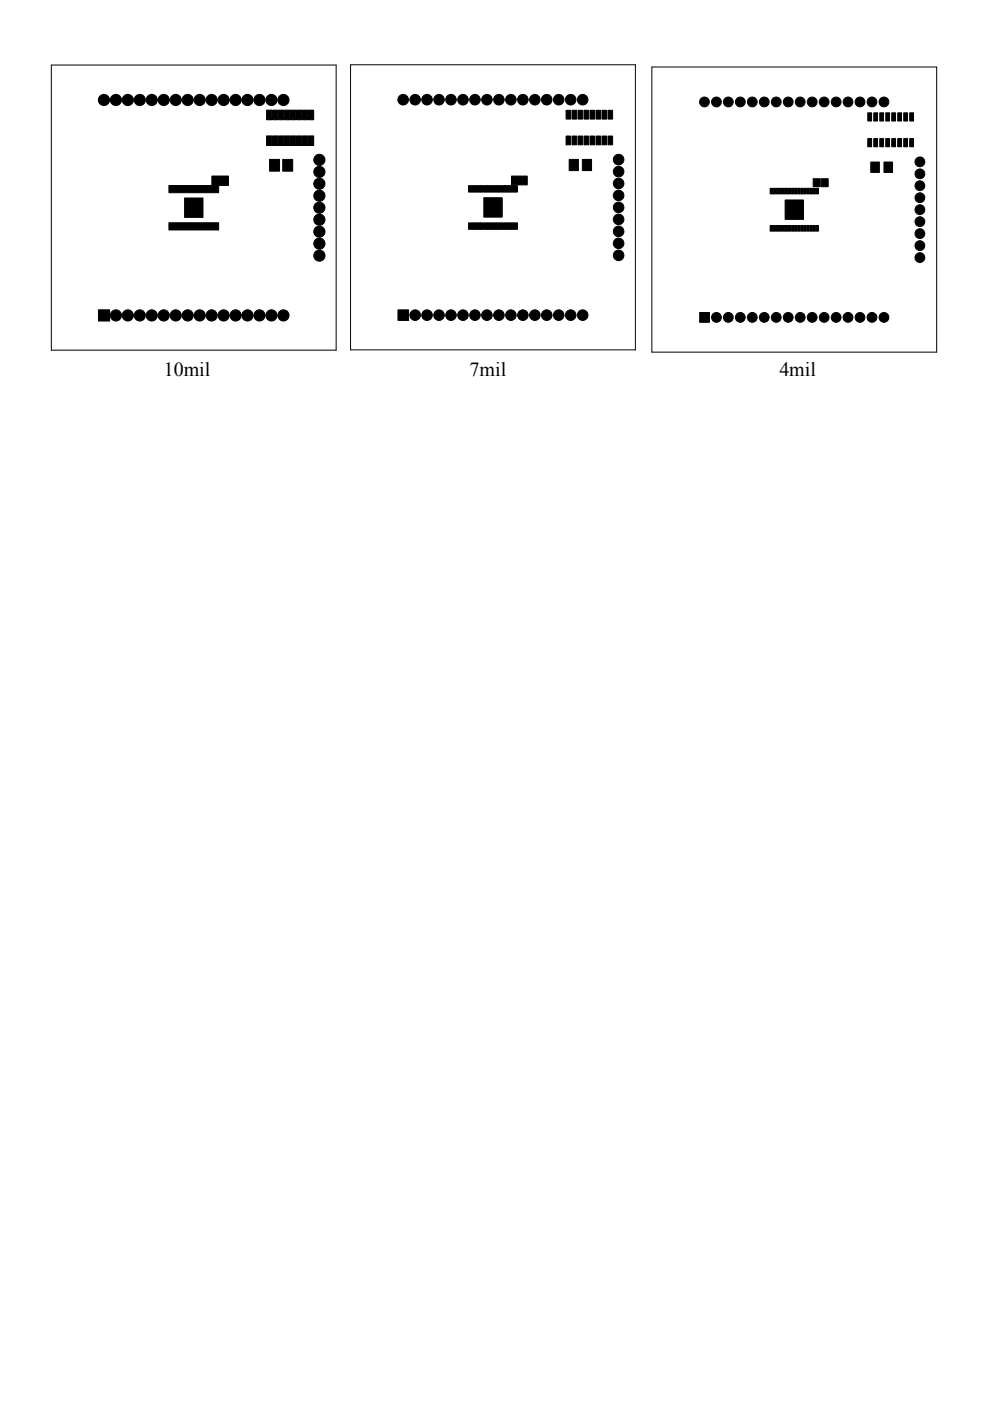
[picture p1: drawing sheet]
<svg xmlns="http://www.w3.org/2000/svg" width="210mm" height="297mm" viewBox="0 0 210 297" stroke-linecap="round" stroke-linejoin="round" font-family="sans-serif">
<defs><g id="words">
<g font-size="4.2">
<text x="34.7" y="79.8">10mil</text>
<text x="99.6" y="79.8">7mil</text>
<text x="165.2" y="79.8">4mil</text>
</g>
</g></defs>
<!-- layer: Layer 1 -->
<g fill="#000" stroke="#000" stroke-width=".21">
<path d="M56.5 23.4h1.1v2h-1.1zM56.5 28.8h1.1v2.1h-1.1zM57.8 28.8h1.1v2.1h-1.1zM57.8 23.4h1.1v2h-1.1zM59.1 23.4h1.1v2h-1.1zM57.2 33.8h2.1v2.5h-2.1zM59.9 33.8h2.2v2.5h-2.2zM59.1 28.8h1.1v2.1h-1.1zM60.3 28.8h1.1v2.1h-1.1zM60.3 23.4h1.1v2h-1.1zM61.6 28.8h1.1v2.1h-1.1zM61.6 23.4h1.1v2h-1.1z"/>
<path d="M62.9 28.8h1.1v2.1h-1.1zM62.9 23.4h1.1v2h-1.1zM64.1 28.8h1.1v2.1h-1.1zM64.1 23.4h1.1v2h-1.1zM65.4 28.8h1.1v2.1h-1.1zM65.4 23.4h1.1v2h-1.1zM100.6 39.4h.7v1.3h-.7zM101.3 39.4h.6v1.3h-.6zM108.4 37.3h1.7v1.9h-1.7zM109.1 39.4h.6v1.3h-.6zM110.1 37.3h1.7v1.9h-1.7zM120 23.4h1v1.8h-1z"/>
<path d="M120 28.8h1v1.9h-1zM121.3 28.8h1v1.9h-1zM121.3 23.4h1v1.8h-1zM122.6 23.4h.9v1.8h-.9zM120.7 33.8h1.9v2.4h-1.9zM123.5 33.8h1.9v2.4h-1.9zM122.6 28.8h.9v1.9h-.9zM123.8 28.8h1v1.9h-1zM123.8 23.4h1v1.8h-1zM125.1 28.8h1v1.9h-1zM125.1 23.4h1v1.8h-1zM126.4 28.8h.9v1.9h-.9z"/>
<path d="M126.4 23.4h.9v1.8h-.9zM127.6 28.8h1v1.9h-1zM127.6 23.4h1v1.8h-1zM128.9 28.8h1v1.9h-1zM128.9 23.4h1v1.8h-1zM163.9 39.9h.5v1.2h-.5zM164.6 39.9h.5v1.2h-.5zM165.2 39.9h.5v1.2h-.5zM167.8 39.9h.5v1.2h-.5zM170.4 39.9h.5v1.2h-.5zM171.7 39.9h.5v1.2h-.5zM172.4 39.9h.5v1.2h-.5z"/>
<path d="M172.4 37.9h1.5v1.7h-1.5zM173 39.9h.5v1.2h-.5zM174.1 37.9h1.5v1.7h-1.5zM184 23.9h.8v1.8h-.8zM184 29.4h.8v1.7h-.8zM185.3 29.4h.8v1.7h-.8zM185.3 23.9h.8v1.8h-.8zM184.6 34.4h1.8v2.2h-1.8zM186.5 23.9h.8v1.8h-.8zM186.5 29.4h.8v1.7h-.8zM187.4 34.4h1.8v2.2h-1.8zM187.8 29.4h.8v1.7h-.8z"/>
<path d="M187.8 23.9h.8v1.8h-.8zM189.1 29.4h.8v1.7h-.8zM189.1 23.9h.8v1.8h-.8zM190.3 29.4h.8v1.7h-.8zM190.3 23.9h.8v1.8h-.8zM191.6 29.4h.8v1.7h-.8zM191.6 23.9h.8v1.8h-.8zM192.9 29.4h.8v1.7h-.8zM192.9 23.9h.8v1.8h-.8zM39.1 42h3.9v4.1h-3.9zM100.6 47.3h.7v1.3h-.7zM101.3 47.3h.6v1.3h-.6z"/>
<path d="M102.6 41.9h3.9v4.1h-3.9zM103.2 47.3h.7v1.3h-.7zM103.2 39.4h.7v1.3h-.7zM105.2 47.3h.6v1.3h-.6zM105.2 39.4h.6v1.3h-.6zM107.1 47.3h.7v1.3h-.7zM107.1 39.4h.7v1.3h-.7zM109.1 47.3h.6v1.3h-.6zM163.3 47.8h.5v1.2h-.5zM163.3 39.9h.5v1.2h-.5zM163.9 47.8h.5v1.2h-.5zM164.6 47.8h.5v1.2h-.5z"/>
<path d="M165.2 47.8h.5v1.2h-.5zM165.9 47.8h.5v1.2h-.5zM165.9 39.9h.5v1.2h-.5zM166.5 42.4h3.9v4.1h-3.9zM166.5 47.8h.5v1.2h-.5zM166.5 39.9h.5v1.2h-.5zM167.2 47.8h.5v1.2h-.5zM167.2 39.9h.5v1.2h-.5zM167.8 47.8h.5v1.2h-.5zM168.5 47.8h.5v1.2h-.5zM168.5 39.9h.5v1.2h-.5zM169.1 47.8h.5v1.2h-.5z"/>
<path d="M169.1 39.9h.5v1.2h-.5zM169.8 47.8h.5v1.2h-.5zM169.8 39.9h.5v1.2h-.5zM170.4 47.8h.5v1.2h-.5zM171.1 47.8h.5v1.2h-.5zM171.1 39.9h.5v1.2h-.5zM171.7 47.8h.5v1.2h-.5zM172.4 47.8h.5v1.2h-.5zM173 47.8h.5v1.2h-.5zM20.9 65.7h2.3v2.4h-2.3zM84.4 65.7h2.2v2.2h-2.2zM148.3 66.3h2.1v2h-2.1z"/>
</g>
<g fill="#000">
<path d="M35.8 39.3h10.6v1.6h-10.6zM44.9 37.3h3.5v2h-3.5zM99.3 39.4h1.3v1.3h-1.3zM101.9 39.4h1.3v1.3h-1.3zM107.8 39.4h1.3v1.3h-1.3zM35.8 47.2h10.6v1.6h-10.6zM99.3 47.3h1.3v1.3h-1.3zM101.9 47.3h1.3v1.3h-1.3zM103.9 47.3h1.3v1.3h-1.3zM103.9 39.4h1.3v1.3h-1.3zM105.8 47.3h1.3v1.3h-1.3zM105.8 39.4h1.3v1.3h-1.3z"/>
<path d="M107.8 47.3h1.3v1.3h-1.3z"/>
<circle cx="22" cy="21.2" r="1.19"/>
<circle cx="24.6" cy="21.2" r="1.19"/>
<circle cx="27.1" cy="21.2" r="1.19"/>
<circle cx="29.6" cy="21.2" r="1.19"/>
<circle cx="32.2" cy="21.2" r="1.19"/>
<circle cx="34.7" cy="21.2" r="1.19"/>
<circle cx="37.3" cy="21.2" r="1.19"/>
<circle cx="39.8" cy="21.2" r="1.19"/>
<circle cx="42.3" cy="21.2" r="1.19"/>
<circle cx="44.9" cy="21.2" r="1.19"/>
<circle cx="47.4" cy="21.2" r="1.19"/>
<circle cx="50" cy="21.2" r="1.19"/>
<circle cx="52.5" cy="21.2" r="1.19"/>
<circle cx="55" cy="21.2" r="1.19"/>
<circle cx="57.6" cy="21.2" r="1.19"/>
<circle cx="60.1" cy="21.2" r="1.19"/>
<circle cx="67.7" cy="36.4" r="1.19"/>
<circle cx="67.7" cy="39" r="1.19"/>
<circle cx="67.7" cy="33.9" r="1.19"/>
<circle cx="85.5" cy="21.1" r="1.12"/>
<circle cx="88" cy="21.1" r="1.12"/>
<circle cx="90.5" cy="21.1" r="1.12"/>
<circle cx="93.1" cy="21.1" r="1.12"/>
<circle cx="95.6" cy="21.1" r="1.12"/>
<circle cx="98.2" cy="21.1" r="1.12"/>
<circle cx="100.7" cy="21.1" r="1.12"/>
<circle cx="103.2" cy="21.1" r="1.12"/>
<circle cx="105.8" cy="21.1" r="1.12"/>
<circle cx="108.3" cy="21.1" r="1.12"/>
<circle cx="110.9" cy="21.1" r="1.12"/>
<circle cx="113.4" cy="21.1" r="1.12"/>
<circle cx="115.9" cy="21.1" r="1.12"/>
<circle cx="118.5" cy="21.1" r="1.12"/>
<circle cx="121" cy="21.1" r="1.12"/>
<circle cx="123.5" cy="21.1" r="1.12"/>
<circle cx="131.2" cy="38.9" r="1.12"/>
<circle cx="131.2" cy="36.4" r="1.12"/>
<circle cx="131.2" cy="33.8" r="1.12"/>
<circle cx="149.4" cy="21.6" r="1.04"/>
<circle cx="151.9" cy="21.6" r="1.04"/>
<circle cx="154.4" cy="21.6" r="1.04"/>
<circle cx="157" cy="21.6" r="1.04"/>
<circle cx="159.5" cy="21.6" r="1.04"/>
<circle cx="162" cy="21.6" r="1.04"/>
<circle cx="164.6" cy="21.6" r="1.04"/>
<circle cx="167.1" cy="21.6" r="1.04"/>
<circle cx="169.7" cy="21.6" r="1.04"/>
<circle cx="172.2" cy="21.6" r="1.04"/>
<circle cx="174.7" cy="21.6" r="1.04"/>
<circle cx="177.3" cy="21.6" r="1.04"/>
<circle cx="179.8" cy="21.6" r="1.04"/>
<circle cx="182.3" cy="21.6" r="1.04"/>
<circle cx="184.9" cy="21.6" r="1.04"/>
<circle cx="187.4" cy="21.6" r="1.04"/>
<circle cx="195" cy="39.4" r="1.04"/>
<circle cx="195" cy="34.3" r="1.04"/>
<circle cx="195" cy="36.9" r="1.04"/>
<circle cx="67.7" cy="54.2" r="1.19"/>
<circle cx="67.7" cy="49.1" r="1.19"/>
<circle cx="67.7" cy="44" r="1.19"/>
<circle cx="67.7" cy="41.5" r="1.19"/>
<circle cx="67.7" cy="46.6" r="1.19"/>
<circle cx="67.7" cy="51.7" r="1.19"/>
<circle cx="131.2" cy="44" r="1.12"/>
<circle cx="131.2" cy="54.1" r="1.12"/>
<circle cx="131.2" cy="41.4" r="1.12"/>
<circle cx="131.2" cy="46.5" r="1.12"/>
<circle cx="131.2" cy="51.6" r="1.12"/>
<circle cx="131.2" cy="49.1" r="1.12"/>
<circle cx="195" cy="54.6" r="1.04"/>
<circle cx="195" cy="52.1" r="1.04"/>
<circle cx="195" cy="47" r="1.04"/>
<circle cx="195" cy="44.5" r="1.04"/>
<circle cx="195" cy="49.5" r="1.04"/>
<circle cx="195" cy="41.9" r="1.04"/>
<circle cx="24.6" cy="66.9" r="1.19"/>
<circle cx="27.1" cy="66.9" r="1.19"/>
<circle cx="29.6" cy="66.9" r="1.19"/>
<circle cx="32.2" cy="66.9" r="1.19"/>
<circle cx="34.7" cy="66.9" r="1.19"/>
<circle cx="37.3" cy="66.9" r="1.19"/>
<circle cx="39.8" cy="66.9" r="1.19"/>
<circle cx="42.3" cy="66.9" r="1.19"/>
<circle cx="44.9" cy="66.9" r="1.19"/>
<circle cx="47.4" cy="66.9" r="1.19"/>
<circle cx="50" cy="66.9" r="1.19"/>
<circle cx="52.5" cy="66.9" r="1.19"/>
<circle cx="55" cy="66.9" r="1.19"/>
<circle cx="57.6" cy="66.9" r="1.19"/>
<circle cx="60.1" cy="66.9" r="1.19"/>
<circle cx="88" cy="66.8" r="1.12"/>
<circle cx="90.5" cy="66.8" r="1.12"/>
<circle cx="93.1" cy="66.8" r="1.12"/>
<circle cx="95.6" cy="66.8" r="1.12"/>
<circle cx="98.2" cy="66.8" r="1.12"/>
<circle cx="100.7" cy="66.8" r="1.12"/>
<circle cx="103.2" cy="66.8" r="1.12"/>
<circle cx="105.8" cy="66.8" r="1.12"/>
<circle cx="108.3" cy="66.8" r="1.12"/>
<circle cx="110.9" cy="66.8" r="1.12"/>
<circle cx="113.4" cy="66.8" r="1.12"/>
<circle cx="115.9" cy="66.8" r="1.12"/>
<circle cx="118.5" cy="66.8" r="1.12"/>
<circle cx="121" cy="66.8" r="1.12"/>
<circle cx="123.5" cy="66.8" r="1.12"/>
<circle cx="151.9" cy="67.3" r="1.04"/>
<circle cx="154.4" cy="67.3" r="1.04"/>
<circle cx="157" cy="67.3" r="1.04"/>
<circle cx="159.5" cy="67.3" r="1.04"/>
<circle cx="162" cy="67.3" r="1.04"/>
<circle cx="164.6" cy="67.3" r="1.04"/>
<circle cx="167.1" cy="67.3" r="1.04"/>
<circle cx="169.7" cy="67.3" r="1.04"/>
<circle cx="172.2" cy="67.3" r="1.04"/>
<circle cx="174.7" cy="67.3" r="1.04"/>
<circle cx="177.3" cy="67.3" r="1.04"/>
<circle cx="179.8" cy="67.3" r="1.04"/>
<circle cx="182.3" cy="67.3" r="1.04"/>
<circle cx="184.9" cy="67.3" r="1.04"/>
<circle cx="187.4" cy="67.3" r="1.04"/>
</g>
<g fill="none" stroke="#000" stroke-width=".21">
<path d="M10.9 13.8h60.4v60.4h-60.4zM74.3 13.7h60.4v60.5h-60.4zM138.2 14.2h60.4v60.5h-60.4zM35.8 39.3h10.6v1.6h-10.6zM44.9 37.3h3.5v2h-3.5zM99.3 39.4h1.3v1.3h-1.3zM101.9 39.4h1.3v1.3h-1.3zM103.9 39.4h1.3v1.3h-1.3zM105.8 39.4h1.3v1.3h-1.3zM107.8 39.4h1.3v1.3h-1.3zM35.8 47.2h10.6v1.6h-10.6zM99.3 47.3h1.3v1.3h-1.3z"/>
<path d="M101.9 47.3h1.3v1.3h-1.3zM103.9 47.3h1.3v1.3h-1.3zM105.8 47.3h1.3v1.3h-1.3zM107.8 47.3h1.3v1.3h-1.3z"/>
<circle cx="22" cy="21.2" r="1.19"/>
<circle cx="24.6" cy="21.2" r="1.19"/>
<circle cx="27.1" cy="21.2" r="1.19"/>
<circle cx="29.6" cy="21.2" r="1.19"/>
<circle cx="32.2" cy="21.2" r="1.19"/>
<circle cx="34.7" cy="21.2" r="1.19"/>
<circle cx="37.3" cy="21.2" r="1.19"/>
<circle cx="39.8" cy="21.2" r="1.19"/>
<circle cx="42.3" cy="21.2" r="1.19"/>
<circle cx="44.9" cy="21.2" r="1.19"/>
<circle cx="47.4" cy="21.2" r="1.19"/>
<circle cx="50" cy="21.2" r="1.19"/>
<circle cx="52.5" cy="21.2" r="1.19"/>
<circle cx="55" cy="21.2" r="1.19"/>
<circle cx="57.6" cy="21.2" r="1.19"/>
<circle cx="60.1" cy="21.2" r="1.19"/>
<circle cx="67.7" cy="36.4" r="1.19"/>
<circle cx="67.7" cy="39" r="1.19"/>
<circle cx="67.7" cy="33.9" r="1.19"/>
<circle cx="85.5" cy="21.1" r="1.12"/>
<circle cx="88" cy="21.1" r="1.12"/>
<circle cx="90.5" cy="21.1" r="1.12"/>
<circle cx="93.1" cy="21.1" r="1.12"/>
<circle cx="95.6" cy="21.1" r="1.12"/>
<circle cx="98.2" cy="21.1" r="1.12"/>
<circle cx="100.7" cy="21.1" r="1.12"/>
<circle cx="103.2" cy="21.1" r="1.12"/>
<circle cx="105.8" cy="21.1" r="1.12"/>
<circle cx="108.3" cy="21.1" r="1.12"/>
<circle cx="110.9" cy="21.1" r="1.12"/>
<circle cx="113.4" cy="21.1" r="1.12"/>
<circle cx="115.9" cy="21.1" r="1.12"/>
<circle cx="118.5" cy="21.1" r="1.12"/>
<circle cx="121" cy="21.1" r="1.12"/>
<circle cx="123.5" cy="21.1" r="1.12"/>
<circle cx="131.2" cy="38.9" r="1.12"/>
<circle cx="131.2" cy="36.4" r="1.12"/>
<circle cx="131.2" cy="33.8" r="1.12"/>
<circle cx="149.4" cy="21.6" r="1.04"/>
<circle cx="151.9" cy="21.6" r="1.04"/>
<circle cx="154.4" cy="21.6" r="1.04"/>
<circle cx="157" cy="21.6" r="1.04"/>
<circle cx="159.5" cy="21.6" r="1.04"/>
<circle cx="162" cy="21.6" r="1.04"/>
<circle cx="164.6" cy="21.6" r="1.04"/>
<circle cx="167.1" cy="21.6" r="1.04"/>
<circle cx="169.7" cy="21.6" r="1.04"/>
<circle cx="172.2" cy="21.6" r="1.04"/>
<circle cx="174.7" cy="21.6" r="1.04"/>
<circle cx="177.3" cy="21.6" r="1.04"/>
<circle cx="179.8" cy="21.6" r="1.04"/>
<circle cx="182.3" cy="21.6" r="1.04"/>
<circle cx="184.9" cy="21.6" r="1.04"/>
<circle cx="187.4" cy="21.6" r="1.04"/>
<circle cx="195" cy="39.4" r="1.04"/>
<circle cx="195" cy="34.3" r="1.04"/>
<circle cx="195" cy="36.9" r="1.04"/>
<circle cx="67.7" cy="54.2" r="1.19"/>
<circle cx="67.7" cy="49.1" r="1.19"/>
<circle cx="67.7" cy="44" r="1.19"/>
<circle cx="67.7" cy="41.5" r="1.19"/>
<circle cx="67.7" cy="46.6" r="1.19"/>
<circle cx="67.7" cy="51.7" r="1.19"/>
<circle cx="131.2" cy="44" r="1.12"/>
<circle cx="131.2" cy="54.1" r="1.12"/>
<circle cx="131.2" cy="41.4" r="1.12"/>
<circle cx="131.2" cy="46.5" r="1.12"/>
<circle cx="131.2" cy="51.6" r="1.12"/>
<circle cx="131.2" cy="49.1" r="1.12"/>
<circle cx="195" cy="54.6" r="1.04"/>
<circle cx="195" cy="52.1" r="1.04"/>
<circle cx="195" cy="47" r="1.04"/>
<circle cx="195" cy="44.5" r="1.04"/>
<circle cx="195" cy="49.5" r="1.04"/>
<circle cx="195" cy="41.9" r="1.04"/>
<circle cx="24.6" cy="66.9" r="1.19"/>
<circle cx="27.1" cy="66.9" r="1.19"/>
<circle cx="29.6" cy="66.9" r="1.19"/>
<circle cx="32.2" cy="66.9" r="1.19"/>
<circle cx="34.7" cy="66.9" r="1.19"/>
<circle cx="37.3" cy="66.9" r="1.19"/>
<circle cx="39.8" cy="66.9" r="1.19"/>
<circle cx="42.3" cy="66.9" r="1.19"/>
<circle cx="44.9" cy="66.9" r="1.19"/>
<circle cx="47.4" cy="66.9" r="1.19"/>
<circle cx="50" cy="66.9" r="1.19"/>
<circle cx="52.5" cy="66.9" r="1.19"/>
<circle cx="55" cy="66.9" r="1.19"/>
<circle cx="57.6" cy="66.9" r="1.19"/>
<circle cx="60.1" cy="66.9" r="1.19"/>
<circle cx="88" cy="66.8" r="1.12"/>
<circle cx="90.5" cy="66.8" r="1.12"/>
<circle cx="93.1" cy="66.8" r="1.12"/>
<circle cx="95.6" cy="66.8" r="1.12"/>
<circle cx="98.2" cy="66.8" r="1.12"/>
<circle cx="100.7" cy="66.8" r="1.12"/>
<circle cx="103.2" cy="66.8" r="1.12"/>
<circle cx="105.8" cy="66.8" r="1.12"/>
<circle cx="108.3" cy="66.8" r="1.12"/>
<circle cx="110.9" cy="66.8" r="1.12"/>
<circle cx="113.4" cy="66.8" r="1.12"/>
<circle cx="115.9" cy="66.8" r="1.12"/>
<circle cx="118.5" cy="66.8" r="1.12"/>
<circle cx="121" cy="66.8" r="1.12"/>
<circle cx="123.5" cy="66.8" r="1.12"/>
<circle cx="151.9" cy="67.3" r="1.04"/>
<circle cx="154.4" cy="67.3" r="1.04"/>
<circle cx="157" cy="67.3" r="1.04"/>
<circle cx="159.5" cy="67.3" r="1.04"/>
<circle cx="162" cy="67.3" r="1.04"/>
<circle cx="164.6" cy="67.3" r="1.04"/>
<circle cx="167.1" cy="67.3" r="1.04"/>
<circle cx="169.7" cy="67.3" r="1.04"/>
<circle cx="172.2" cy="67.3" r="1.04"/>
<circle cx="174.7" cy="67.3" r="1.04"/>
<circle cx="177.3" cy="67.3" r="1.04"/>
<circle cx="179.8" cy="67.3" r="1.04"/>
<circle cx="182.3" cy="67.3" r="1.04"/>
<circle cx="184.9" cy="67.3" r="1.04"/>
<circle cx="187.4" cy="67.3" r="1.04"/>
</g>
<use href="#words"/>
</svg>
